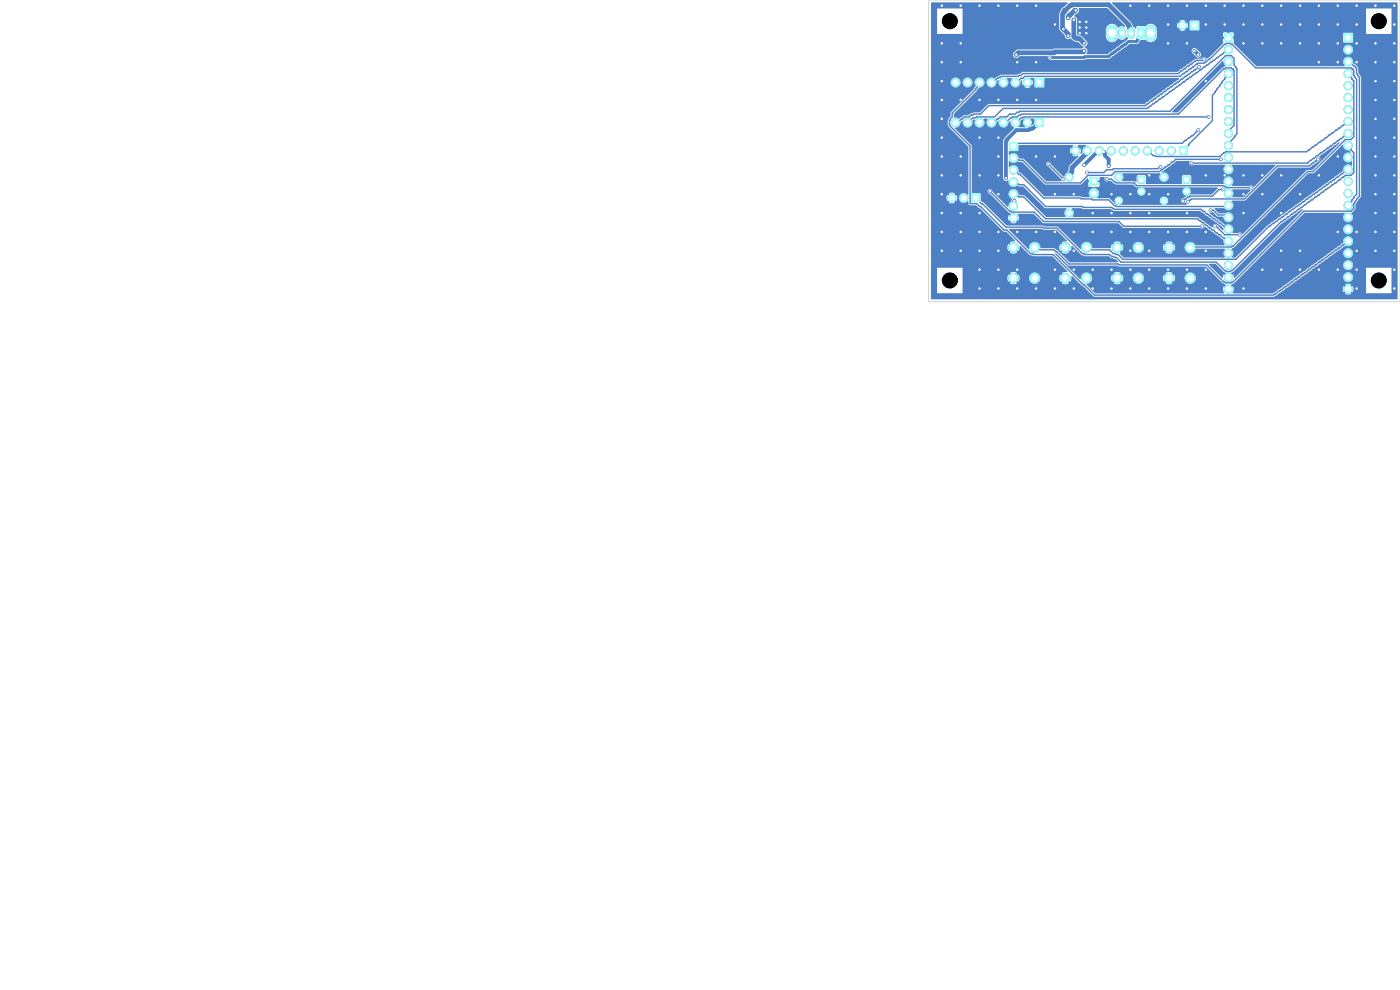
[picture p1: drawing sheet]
<svg xmlns="http://www.w3.org/2000/svg" width="297mm" height="210mm" viewBox="0 0 297 210" stroke-linecap="round" stroke-linejoin="round" font-family="sans-serif">
<path d="M285.2 7.2h1.7v1.7h-1.7z" fill="#4d7fc4"/>
<g fill="#4d7fc4" stroke="#4d7fc4" stroke-width=".21">
<circle cx="286" cy="10.5" r=".85"/>
<circle cx="286" cy="13.1" r=".85"/>
<circle cx="286" cy="15.6" r=".85"/>
<circle cx="286" cy="18.2" r=".85"/>
<circle cx="286" cy="20.7" r=".85"/>
<circle cx="286" cy="23.2" r=".85"/>
<circle cx="286" cy="25.8" r=".85"/>
<circle cx="286" cy="28.3" r=".85"/>
<circle cx="286" cy="30.9" r=".85"/>
<circle cx="286" cy="33.4" r=".85"/>
<circle cx="286" cy="35.9" r=".85"/>
<circle cx="286" cy="38.5" r=".85"/>
<circle cx="286" cy="41" r=".85"/>
<circle cx="286" cy="43.6" r=".85"/>
<circle cx="286" cy="46.1" r=".85"/>
<circle cx="286" cy="48.6" r=".85"/>
<circle cx="286" cy="51.2" r=".85"/>
<circle cx="286" cy="53.7" r=".85"/>
<circle cx="286" cy="56.3" r=".85"/>
<circle cx="286" cy="58.8" r=".85"/>
<circle cx="286" cy="61.3" r=".85"/>
<circle cx="226.8" cy="37.6" r=".8"/>
<circle cx="226.8" cy="45.2" r=".8"/>
<circle cx="252.5" cy="59" r="1"/>
<circle cx="252.5" cy="52.5" r="1"/>
<circle cx="248" cy="59" r="1"/>
<circle cx="248" cy="52.5" r="1"/>
<circle cx="230.5" cy="4.6" r=".3"/>
<circle cx="230.5" cy="5.8" r=".3"/>
<circle cx="230.5" cy="7" r=".3"/>
</g>
<path d="M228.8 4.4h1.9v2.9h-1.9z" fill="#4d7fc4"/>
<g fill="#4d7fc4" stroke="#4d7fc4" stroke-width=".21">
<circle cx="229.1" cy="4.6" r=".3"/>
<circle cx="229.1" cy="5.8" r=".3"/>
<circle cx="229.1" cy="7" r=".3"/>
</g>
<path d="M241.4 37.4h1.5v1.4h-1.5z" fill="#4d7fc4"/>
<g fill="#4d7fc4" stroke="#4d7fc4" stroke-width=".21">
<circle cx="242.1" cy="40.6" r=".8"/>
<circle cx="246.9" cy="37.6" r=".8"/>
<circle cx="246.9" cy="42.6" r=".8"/>
</g>
<path d="M235.9 6.4v1.3M244.1 6.4v1.3" fill="none" stroke="#4d7fc4" stroke-width="2.2"/>
<path d="M241.3 5.8h1.5v2.5h-1.5z" fill="#4d7fc4"/>
<path d="M238 6.5v1M240 6.5v1" fill="none" stroke="#4d7fc4" stroke-width="1.5"/>
<g fill="#4d7fc4" stroke="#4d7fc4" stroke-width=".21">
<circle cx="219.5" cy="59" r="1"/>
<circle cx="219.5" cy="52.5" r="1"/>
<circle cx="215" cy="59" r="1"/>
<circle cx="215" cy="52.5" r="1"/>
</g>
<path d="M219.7 16.7h1.7v1.7h-1.7z" fill="#4d7fc4"/>
<g fill="#4d7fc4" stroke="#4d7fc4" stroke-width=".21">
<circle cx="218" cy="17.5" r=".85"/>
<circle cx="215.4" cy="17.5" r=".85"/>
<circle cx="212.9" cy="17.5" r=".85"/>
<circle cx="210.3" cy="17.5" r=".85"/>
<circle cx="207.8" cy="17.5" r=".85"/>
<circle cx="205.3" cy="17.5" r=".85"/>
<circle cx="202.7" cy="17.5" r=".85"/>
</g>
<path d="M206.2 41.2h1.7v1.7h-1.7z" fill="#4d7fc4"/>
<g fill="#4d7fc4" stroke="#4d7fc4" stroke-width=".21">
<circle cx="204.5" cy="42" r=".85"/>
<circle cx="201.9" cy="42" r=".85"/>
<circle cx="230.5" cy="59" r="1"/>
<circle cx="230.5" cy="52.5" r="1"/>
<circle cx="226" cy="59" r="1"/>
<circle cx="226" cy="52.5" r="1"/>
</g>
<path d="M219.7 25.2h1.7v1.7h-1.7z" fill="#4d7fc4"/>
<g fill="#4d7fc4" stroke="#4d7fc4" stroke-width=".21">
<circle cx="218" cy="26" r=".85"/>
<circle cx="215.4" cy="26" r=".85"/>
<circle cx="212.9" cy="26" r=".85"/>
<circle cx="210.3" cy="26" r=".85"/>
<circle cx="207.8" cy="26" r=".85"/>
<circle cx="205.3" cy="26" r=".85"/>
<circle cx="202.7" cy="26" r=".85"/>
</g>
<path d="M259.8 7.2h1.7v1.7h-1.7z" fill="#4d7fc4"/>
<g fill="#4d7fc4" stroke="#4d7fc4" stroke-width=".21">
<circle cx="260.6" cy="10.5" r=".85"/>
<circle cx="260.6" cy="13.1" r=".85"/>
<circle cx="260.6" cy="15.6" r=".85"/>
<circle cx="260.6" cy="18.2" r=".85"/>
<circle cx="260.6" cy="20.7" r=".85"/>
<circle cx="260.6" cy="23.2" r=".85"/>
<circle cx="260.6" cy="25.8" r=".85"/>
<circle cx="260.6" cy="28.3" r=".85"/>
<circle cx="260.6" cy="30.9" r=".85"/>
<circle cx="260.6" cy="33.4" r=".85"/>
<circle cx="260.6" cy="35.9" r=".85"/>
<circle cx="260.6" cy="38.5" r=".85"/>
<circle cx="260.6" cy="41" r=".85"/>
<circle cx="260.6" cy="43.6" r=".85"/>
<circle cx="260.6" cy="46.1" r=".85"/>
<circle cx="260.6" cy="48.6" r=".85"/>
<circle cx="260.6" cy="51.2" r=".85"/>
<circle cx="260.6" cy="53.7" r=".85"/>
<circle cx="260.6" cy="56.3" r=".85"/>
<circle cx="260.6" cy="58.8" r=".85"/>
<circle cx="260.6" cy="61.3" r=".85"/>
</g>
<path d="M250.2 31.2h1.7v1.7h-1.7z" fill="#4d7fc4"/>
<g fill="#4d7fc4" stroke="#4d7fc4" stroke-width=".21">
<circle cx="248.5" cy="32" r=".85"/>
<circle cx="245.9" cy="32" r=".85"/>
<circle cx="243.4" cy="32" r=".85"/>
<circle cx="240.8" cy="32" r=".85"/>
<circle cx="238.3" cy="32" r=".85"/>
<circle cx="235.8" cy="32" r=".85"/>
<circle cx="233.2" cy="32" r=".85"/>
<circle cx="230.7" cy="32" r=".85"/>
<circle cx="228.1" cy="32" r=".85"/>
</g>
<path d="M251 37.4h1.5v1.4h-1.5z" fill="#4d7fc4"/>
<circle cx="251.7" cy="40.6" r=".8" fill="#4d7fc4" stroke="#4d7fc4" stroke-width=".21"/>
<path d="M231.2 37.6h1.8v1.8h-1.8z" fill="#4d7fc4"/>
<circle cx="232.1" cy="41" r=".9" fill="#4d7fc4" stroke="#4d7fc4" stroke-width=".21"/>
<path d="M252.6 4.6h1.7v1.7h-1.7z" fill="#4d7fc4"/>
<g fill="#4d7fc4" stroke="#4d7fc4" stroke-width=".21">
<circle cx="250.9" cy="5.4" r=".85"/>
<circle cx="237.3" cy="37.6" r=".8"/>
<circle cx="237.3" cy="42.6" r=".8"/>
</g>
<path d="M214.2 30.2h1.7v1.7h-1.7z" fill="#4d7fc4"/>
<g fill="#4d7fc4" stroke="#4d7fc4" stroke-width=".21">
<circle cx="215" cy="33.5" r=".85"/>
<circle cx="215" cy="36.1" r=".85"/>
<circle cx="215" cy="38.6" r=".85"/>
<circle cx="215" cy="41.2" r=".85"/>
<circle cx="215" cy="43.7" r=".85"/>
<circle cx="215" cy="46.2" r=".85"/>
<circle cx="241.5" cy="59" r="1"/>
<circle cx="241.5" cy="52.5" r="1"/>
<circle cx="237" cy="59" r="1"/>
<circle cx="237" cy="52.5" r="1"/>
<circle cx="222.8" cy="12.2" r=".3"/>
<circle cx="255.8" cy="1.2" r=".3"/>
<circle cx="271.8" cy="5.2" r=".3"/>
<circle cx="255.8" cy="37.2" r=".3"/>
<circle cx="207.8" cy="1.2" r=".3"/>
<circle cx="207.8" cy="61.2" r=".3"/>
<circle cx="207.8" cy="57.2" r=".3"/>
<circle cx="211.8" cy="1.2" r=".3"/>
<circle cx="247.8" cy="5.2" r=".3"/>
<circle cx="295.8" cy="9.2" r=".3"/>
<circle cx="271.8" cy="37.2" r=".3"/>
<circle cx="279.8" cy="13.2" r=".3"/>
<circle cx="203.8" cy="49.2" r=".3"/>
<circle cx="271.8" cy="45.2" r=".3"/>
<circle cx="283.8" cy="57.2" r=".3"/>
<circle cx="291.8" cy="53.2" r=".3"/>
<circle cx="275.8" cy="57.2" r=".3"/>
<circle cx="239.8" cy="57.2" r=".3"/>
<circle cx="283.8" cy="49.2" r=".3"/>
<circle cx="247.8" cy="9.2" r=".3"/>
<circle cx="203.8" cy="1.2" r=".3"/>
<circle cx="227.8" cy="53.2" r=".3"/>
<circle cx="239.8" cy="61.2" r=".3"/>
<circle cx="259.8" cy="1.2" r=".3"/>
<circle cx="287.8" cy="53.2" r=".3"/>
<circle cx="263.8" cy="61.2" r=".3"/>
<circle cx="211.8" cy="41.2" r=".3"/>
<circle cx="243.8" cy="45.2" r=".3"/>
<circle cx="199.8" cy="25.2" r=".3"/>
<circle cx="199.8" cy="29.2" r=".3"/>
<circle cx="239.8" cy="53.2" r=".3"/>
<circle cx="199.8" cy="53.2" r=".3"/>
<circle cx="227.8" cy="61.2" r=".3"/>
<circle cx="251.8" cy="45.2" r=".3"/>
<circle cx="243.8" cy="49.2" r=".3"/>
<circle cx="295.8" cy="17.2" r=".3"/>
<circle cx="291.8" cy="13.2" r=".3"/>
<circle cx="199.8" cy="33.2" r=".3"/>
<circle cx="231.8" cy="49.2" r=".3"/>
<circle cx="211.8" cy="33.2" r=".3"/>
<circle cx="275.8" cy="41.2" r=".3"/>
<circle cx="219.8" cy="61.2" r=".3"/>
<circle cx="295.8" cy="45.2" r=".3"/>
<circle cx="275.8" cy="9.2" r=".3"/>
<circle cx="287.8" cy="61.2" r=".3"/>
<circle cx="267.8" cy="1.2" r=".3"/>
<circle cx="223.8" cy="33.2" r=".3"/>
<circle cx="275.8" cy="53.2" r=".3"/>
<circle cx="231.8" cy="61.2" r=".3"/>
<circle cx="255.8" cy="53.2" r=".3"/>
<circle cx="283.8" cy="9.2" r=".3"/>
<circle cx="207.8" cy="37.2" r=".3"/>
<circle cx="291.8" cy="33.2" r=".3"/>
<circle cx="291.8" cy="37.2" r=".3"/>
<circle cx="287.8" cy="9.2" r=".3"/>
<circle cx="207.8" cy="53.2" r=".3"/>
<circle cx="295.8" cy="41.2" r=".3"/>
<circle cx="279.8" cy="9.2" r=".3"/>
<circle cx="199.8" cy="45.2" r=".3"/>
<circle cx="227.8" cy="49.2" r=".3"/>
<circle cx="231.8" cy="45.2" r=".3"/>
<circle cx="223.8" cy="5.2" r=".3"/>
<circle cx="295.8" cy="1.2" r=".3"/>
<circle cx="243.8" cy="41.2" r=".3"/>
<circle cx="231.8" cy="57.2" r=".3"/>
<circle cx="199.8" cy="41.2" r=".3"/>
<circle cx="239.8" cy="41.2" r=".3"/>
<circle cx="263.8" cy="41.2" r=".3"/>
<circle cx="203.8" cy="45.2" r=".3"/>
<circle cx="219.8" cy="13.2" r=".3"/>
<circle cx="255.8" cy="5.2" r=".3"/>
<circle cx="287.8" cy="57.2" r=".3"/>
<circle cx="255.8" cy="57.2" r=".3"/>
<circle cx="239.8" cy="1.2" r=".3"/>
<circle cx="199.8" cy="9.2" r=".3"/>
<circle cx="263.8" cy="37.2" r=".3"/>
<circle cx="235.8" cy="45.2" r=".3"/>
<circle cx="223.8" cy="41.2" r=".3"/>
<circle cx="291.8" cy="21.2" r=".3"/>
<circle cx="199.8" cy="21.2" r=".3"/>
<circle cx="219.8" cy="1.2" r=".3"/>
<circle cx="239.8" cy="49.2" r=".3"/>
<circle cx="267.8" cy="5.2" r=".3"/>
<circle cx="271.8" cy="9.2" r=".3"/>
<circle cx="199.8" cy="13.2" r=".3"/>
<circle cx="235.8" cy="57.2" r=".3"/>
<circle cx="267.8" cy="57.2" r=".3"/>
<circle cx="295.8" cy="5.2" r=".3"/>
<circle cx="287.8" cy="1.2" r=".3"/>
<circle cx="295.8" cy="29.2" r=".3"/>
<circle cx="251.8" cy="57.2" r=".3"/>
<circle cx="287.8" cy="5.2" r=".3"/>
<circle cx="203.8" cy="9.2" r=".3"/>
<circle cx="211.8" cy="57.2" r=".3"/>
<circle cx="267.8" cy="37.2" r=".3"/>
<circle cx="215.8" cy="49.2" r=".3"/>
<circle cx="263.8" cy="5.2" r=".3"/>
<circle cx="291.8" cy="49.2" r=".3"/>
<circle cx="223.8" cy="61.2" r=".3"/>
<circle cx="215.8" cy="13.2" r=".3"/>
<circle cx="203.8" cy="37.2" r=".3"/>
<circle cx="263.8" cy="1.2" r=".3"/>
<circle cx="203.8" cy="53.2" r=".3"/>
<circle cx="235.8" cy="41.2" r=".3"/>
<circle cx="255.8" cy="49.2" r=".3"/>
<circle cx="215.8" cy="61.2" r=".3"/>
<circle cx="295.8" cy="13.2" r=".3"/>
<circle cx="215.8" cy="1.2" r=".3"/>
<circle cx="223.8" cy="57.2" r=".3"/>
<circle cx="243.8" cy="53.2" r=".3"/>
<circle cx="199.8" cy="1.2" r=".3"/>
<circle cx="283.8" cy="13.2" r=".3"/>
<circle cx="223.8" cy="49.2" r=".3"/>
<circle cx="207.8" cy="49.2" r=".3"/>
<circle cx="255.8" cy="17.2" r=".3"/>
<circle cx="203.8" cy="33.2" r=".3"/>
<circle cx="271.8" cy="1.2" r=".3"/>
<circle cx="207.8" cy="29.2" r=".3"/>
<circle cx="279.8" cy="5.2" r=".3"/>
<circle cx="227.8" cy="41.2" r=".3"/>
<circle cx="211.8" cy="37.2" r=".3"/>
<circle cx="251.8" cy="1.2" r=".3"/>
<circle cx="243.8" cy="1.2" r=".3"/>
<circle cx="271.8" cy="53.2" r=".3"/>
<circle cx="207.8" cy="21.2" r=".3"/>
<circle cx="227.8" cy="57.2" r=".3"/>
<circle cx="211.8" cy="49.2" r=".3"/>
<circle cx="291.8" cy="41.2" r=".3"/>
<circle cx="291.8" cy="25.2" r=".3"/>
<circle cx="267.8" cy="9.2" r=".3"/>
<circle cx="295.8" cy="61.2" r=".3"/>
<circle cx="211.8" cy="21.2" r=".3"/>
<circle cx="243.8" cy="57.2" r=".3"/>
<circle cx="243.8" cy="37.2" r=".3"/>
<circle cx="263.8" cy="9.2" r=".3"/>
<circle cx="251.8" cy="61.2" r=".3"/>
<circle cx="211.8" cy="53.2" r=".3"/>
<circle cx="295.8" cy="21.2" r=".3"/>
<circle cx="291.8" cy="45.2" r=".3"/>
<circle cx="295.8" cy="33.2" r=".3"/>
<circle cx="207.8" cy="45.2" r=".3"/>
<circle cx="259.8" cy="37.2" r=".3"/>
<circle cx="247.8" cy="61.2" r=".3"/>
<circle cx="283.8" cy="5.2" r=".3"/>
<circle cx="279.8" cy="57.2" r=".3"/>
<circle cx="203.8" cy="13.2" r=".3"/>
<circle cx="279.8" cy="1.2" r=".3"/>
<circle cx="283.8" cy="33.2" r=".3"/>
<circle cx="199.8" cy="49.2" r=".3"/>
<circle cx="275.8" cy="5.2" r=".3"/>
<circle cx="283.8" cy="1.2" r=".3"/>
<circle cx="215.8" cy="57.2" r=".3"/>
<circle cx="251.8" cy="9.2" r=".3"/>
<circle cx="219.8" cy="33.2" r=".3"/>
<circle cx="247.8" cy="49.2" r=".3"/>
<circle cx="219.8" cy="49.2" r=".3"/>
<circle cx="271.8" cy="57.2" r=".3"/>
<circle cx="295.8" cy="25.2" r=".3"/>
<circle cx="267.8" cy="41.2" r=".3"/>
<circle cx="295.8" cy="53.2" r=".3"/>
<circle cx="199.8" cy="17.2" r=".3"/>
<circle cx="211.8" cy="29.2" r=".3"/>
<circle cx="199.8" cy="37.2" r=".3"/>
<circle cx="243.8" cy="61.2" r=".3"/>
<circle cx="287.8" cy="49.2" r=".3"/>
<circle cx="219.8" cy="21.2" r=".3"/>
<circle cx="295.8" cy="57.2" r=".3"/>
<circle cx="291.8" cy="29.2" r=".3"/>
<circle cx="279.8" cy="37.2" r=".3"/>
<circle cx="239.8" cy="45.2" r=".3"/>
<circle cx="247.8" cy="41.2" r=".3"/>
<circle cx="291.8" cy="17.2" r=".3"/>
<circle cx="295.8" cy="37.2" r=".3"/>
<circle cx="247.8" cy="1.2" r=".3"/>
<circle cx="215.8" cy="21.2" r=".3"/>
<circle cx="263.8" cy="45.2" r=".3"/>
<circle cx="295.8" cy="49.2" r=".3"/>
<circle cx="287.8" cy="13.2" r=".3"/>
<circle cx="235.8" cy="61.2" r=".3"/>
<circle cx="251.8" cy="49.2" r=".3"/>
<circle cx="235.8" cy="49.2" r=".3"/>
<circle cx="203.8" cy="21.2" r=".3"/>
<circle cx="247.8" cy="57.2" r=".3"/>
<circle cx="255.8" cy="61.2" r=".3"/>
<circle cx="275.8" cy="1.2" r=".3"/>
<circle cx="259.8" cy="5.2" r=".3"/>
<circle cx="291.8" cy="1.2" r=".3"/>
<circle cx="291.8" cy="9.2" r=".3"/>
<circle cx="211.8" cy="61.2" r=".3"/>
<circle cx="213.4" cy="37.8" r=".3"/>
<circle cx="235.2" cy="35.2" r=".3"/>
<circle cx="253.4" cy="10.8" r=".3"/>
<circle cx="215.2" cy="42.6" r=".3"/>
<circle cx="254.2" cy="11.6" r=".3"/>
<circle cx="234.2" cy="32.2" r=".3"/>
<circle cx="230" cy="35" r=".3"/>
<circle cx="279.6" cy="33.8" r=".3"/>
<circle cx="252" cy="42.8" r=".3"/>
<circle cx="252.8" cy="34.6" r=".3"/>
<circle cx="259.4" cy="40.2" r=".3"/>
<circle cx="251" cy="42.6" r=".3"/>
<circle cx="234.8" cy="38" r=".3"/>
<circle cx="265.4" cy="39.8" r=".3"/>
<circle cx="255.4" cy="12.6" r=".3"/>
<circle cx="246.2" cy="35.4" r=".3"/>
<circle cx="225.6" cy="38" r=".3"/>
<circle cx="230.6" cy="36.6" r=".3"/>
<circle cx="222.4" cy="34.8" r=".3"/>
<circle cx="263" cy="49.8" r=".3"/>
<circle cx="257.8" cy="48" r=".3"/>
<circle cx="255" cy="48" r=".3"/>
<circle cx="210" cy="40.6" r=".3"/>
<circle cx="227.8" cy="4.2" r=".3"/>
<circle cx="230" cy="9.2" r=".3"/>
<circle cx="230" cy="10.8" r=".3"/>
<circle cx="215.6" cy="11.6" r=".3"/>
<circle cx="226.6" cy="3.8" r=".3"/>
<circle cx="228.2" cy="2.2" r=".3"/>
<circle cx="225.6" cy="6.2" r=".3"/>
<circle cx="226.6" cy="7.6" r=".3"/>
<circle cx="256.4" cy="24.8" r=".3"/>
<circle cx="256.8" cy="44.6" r=".3"/>
<circle cx="254.4" cy="14.2" r=".3"/>
<circle cx="254.2" cy="27.6" r=".3"/>
<circle cx="259" cy="33.8" r=".3"/>
</g>
<path d="M241.4 8l-.2 .8h-1.8l-.6 .6-.8 .4-2.8 2.2h-5l-.2 .2h-7.2" fill="none" stroke="#4d7fc4" stroke-width=".6"/>
<path d="M253.4 10.8l.8 .8M219.8 26.6l-.6 .6-.8 .2-.2 .2h-2.6l-2 2-.2 .4v7.8M232.6 32.4l-2.6 2.6M234.2 32.2l.2 .8 .8 .8v1.4M215.2 42.6v.4" fill="none" stroke="#4d7fc4" stroke-width=".8"/>
<g fill="none" stroke="#4d7fc4" stroke-width=".3">
<path d="M207.6 18.2l-.6 .6v.2l-5 5v.8l-.6 .8v.8l.2 .4 4.2 4.2v12.2h1.4l.6 .6h.2l5 5h.6l5 5h.4l.2 .2h4.2l8.8 8.6h38l1-.8 .8-.4 .6-.6 .8-.4 1.4-1.2 .8-.4 .6-.6 .8-.4 1.4-1.2 .8-.4 .6-.6 .8-.4 1.4-1.2h.2l1.2-1 .8-.4 1.2-1M216 17.2l.6-.6h.4l.4-.4h33l2-1.6 .8-.4 .6-.6 .4-.2h1.2l.4-.2 .6-.6h.2l3.2-3.2 .4-.2h.8l.4 .2 5 5h20.2l.4 .2 .2 .4v1l.6 .8v24.4l-1.4 1.8M254.4 14.2l-1.6 1-1.2 1h-.2l-1.4 1.2-.8 .4-.6 .6-.8 .4-.6 .6-1.6 1-.6 .6-.8 .4-1.2 1h-33.2l-1.8 1.8h-1.4l-.2 .2h-.4l-.4 .4h-1l-1.2 1M255.4 12.6l-.4 .2h-1.2l-.4 .2-2 1.6-.8 .4-.6 .6h-33l-.4 .4h-.4l-.2 .2h-3.6l-.8 .4-.6 .6M260 10.8l-2.4 2-.8 .4-1.2 1h-.2l-1.4 1.2h-.2l-1.2 1-.8 .4-1.4 1.2-.8 .4-1.2 1h-.2l-.6 .6-1.6 1-.6 .6-.8 .4-1.2 1h-30.6l-1.8 1.8h-3.8l-.2 .2h-.6l-.6 .6M260.2 16.2l-1 1.2-.4 .8-.6 .6-.4 .8-.6 .6v5.4l-5 5v.2l-.6 .6M286.4 16.2l.8 1v11.8l-.6 .6h-1.2l-6.8 6.8h-1.2l-15.8 15.8-.4 .2h-8M286.6 13.4l1 .8 .2 .4v1l.6 .8v25.2l-.6 .6-.6 1v1l-.6 .6h-10l-15 15-.4 .2h-1.2l-.4-.2-3.6-3.6h-18.6l-.2-.2h-10.4l-2.6-2.6h-.2l-.4-.4h-3.4M211 25.8l1.2-1h1.4l.6-.6h1.2l.4-.4h.4l.2-.2h31.8l11.8-11.8h1.2l.6 .6v1.4l.6 .8v13.8l-1.6 1.8M213.6 25.8l1.2-1h1l.4-.4h.4l.2-.2h33.2l9.6-9.6 .4-.2h1.2l.4 .2 .2 .4v11.6l-1 1M215.6 39h.4l.2 .2h1l4.6 4.6h7.8l.2 .2h6l.6 .4h18.4l5.2 3.8M215.6 33.8h.4l.2 .2h.8l4.8 4.8h7.4l1.6-1.6h5l.8-.8h9.4l1.2-1 .8-.4 .6-.6h.2l.6-.6h9.6"/>
<path d="M215.6 36.4l.6 .6h.2l5 5h7.8l.2 .2h2.2l.2 .2h3.4l1.2 1.2 .4 .2h23.2M222.4 34.8l3.2 3.2M234.8 38h1l1 .8h3.8l.6 .6h18.4l.6 .4h5.2M246.2 35.4h-.2l-.4 .4h-9.4l-.2 .2h-1.2l-.6 .6h-3.6M254.2 27.6l-1.2 1.2-.8 .4-1.4 1.2h-35.2M256.4 24.8h-39.2l-.2 .2h-.4l-.6 .6M279.6 33.8l-1.8 1.4h-6.8l-7 7h-11.2l-.8 .6M285.4 36.2l-2.4 2-.8 .4-2.8 2.2-.8 .4-2.8 2.2-.8 .4-2.8 2.2-.8 .4-2 1.6h-.2l-7 7h-24l-1-1-1-.2-.8-.8h-4.2M285.4 28.6l-.8 .8-.8 .4-.6 .6-1.6 1-1.2 1h-.2l-2.8 2.2h-24.6M285.4 26.2l-8.2 6h-17.2l-1.2 1h-13.6l-.2-.2h-.4l-.6-.6M286.4 31.4l.8 1v4.2l-.6 .6h-1.2l-.4 .4h-.2l-1.4 1.2-.8 .4-2.8 2.2-.8 .4-1.2 1h-.2l-1.4 1.2-.8 .4-1.2 1h-.2l-1.4 1.2-.8 .4-10.4 10.4-.4 .2h-.8l-.4-.2-1.8-1.8h-20.2l-1-1-1-.2-.4-.4h-5.2l-.2-.2h-.4l-5.4-5.4h-2.8l-.2-.2h-7.8l-5-5h-.2l-.6-.6M210 40.6l4.2 4.2 .4 .2h4.8l2 2h16l1 1h16.6"/>
<path d="M215.6 41.6h.4l.2 .2h1l4.6 4.6h32.2l6 4.4M256.8 44.6h.6l1 1h1.4l.2 .2M257.8 48h.2l1.8 1.8h3.2M259.4 40.2h-.8l-1.4 1.4h-4.8v.2h-.4l-1 .8"/>
</g>
<path d="M227.8 4.2v3.6l.6 .4h.6l1 1M228.2 2.2h-.2l-1 1h-.2l-.2 .6M230 10.8l-.2 .2h-6l-.2 .2h-7.6l-.4 .4M239.6 6l-.2-.8-4.2-4.2h-7.8l-.4 .2-1 1h-.2l-.4 .8v3l1.2 1.2v.4M230.4 32.6l-3 3v.8l-.2 .2v.4" fill="none" stroke="#4d7fc4" stroke-width="1"/>
<g fill="#4d7fc4">
<path d="M223.8 53.8h.3l2.7 2.6h10.2l.4 .2h18.4l2.4 2.3h-4.5a1.2 1.2 0 0 0-1.2-1.1 1.2 1.2 0 0 0-1.2 1.1h-2l-.2-.7-.6 .6-.3-.3 .6-.5a1.28 1.28 0 0 0-1.6 0l.6 .5-.3 .3-.5-.6-.3 .7h-4a1.2 1.2 0 0 0-1.2-1.1 1.2 1.2 0 0 0-1.2 1.1h-2l-.2-.7-.6 .6-.3-.3 .6-.5a1.28 1.28 0 0 0-1.6 0l.6 .5-.3 .3-.5-.6a1.28 1.28 0 0 0 0 1.6l.5-.6 .3 .3-.6 .5a1.28 1.28 0 0 0 1.6 0l-.6-.5 .3-.3 .6 .6 .2-.9h2a1.2 1.2 0 0 0 1.2 1.3 1.2 1.2 0 0 0 1.2-1.3h4l.3 .9 .5-.6 .3 .3-.6 .5a1.28 1.28 0 0 0 1.6 0l-.6-.5 .3-.3 .6 .6 .2-.9h2a1.2 1.2 0 0 0 1.2 1.3 1.2 1.2 0 0 0 1.2-1.3h4.5l2.2 2-.3 .3-.4-.5a1.69 1.69 0 0 0 0 1.5h-27.3l-1.9-1.9a1.55 1.55 0 0 0 1.2-1.6 1.26 1.26 0 0 0-1.5-.9 1.26 1.26 0 0 0-1 1.4z"/>
<path d="M261.3 57.8l.3-.1 10.3-10.3 .9-.5 2.7-2.1 .8-.4v.2l-14.3 14.3h-.2l-.3-.8-.4 .5-.3-.3z"/>
<path d="M256.5 56h1.4l2.5 2.3-.3 .3-.4-.5-.3 .8h-.2l-2.7-2.7z"/>
<path d="M214.1 48.6h6.9l.4 .2h2.6l2.3 2.2v.2h-.6l-.5 .3 .6 .5-.3 .3-.5-.6a1.28 1.28 0 0 0 0 1.6l.5-.6 .3 .3-.6 .5a1.28 1.28 0 0 0 1.6 0l-.6-.5 .3-.3 .6 .6 .3-1.1 2.1 1.9 .7 .3h5l.5 .3 1 .3 .5 .6h-10.2l-2.6-2.5-.7-.4-2.9-.1a1.28 1.28 0 0 0-1.4-1.3 1.28 1.28 0 0 0-1.2 1.5l-4.1-4z"/>
<path d="M261.3 52.8l.5-.3 15.7-15.7 1.3-.1 5.9-5.9h.2a1.2 1.2 0 0 0 1.4 1.2l.2 .4a1.1 1.1 0 0 0-1.5 1.1 1.1 1.1 0 0 0 1.8 .7v.9a1.16 1.16 0 0 0-1.3-.1 1.16 1.16 0 0 0-.6 1.2l-2 1.6-.9 .5-2.7 2.1-.9 .5-2.7 2.1-.9 .5-2.7 2.1-3.1 2.1-6.9 6.9h-.8a1.34 1.34 0 0 0 0-1.8z"/>
<path d="M202.6 27.1a1.14 1.14 0 0 0 1.2-1.2l.4-.2a1.11 1.11 0 0 0 1.1 1.4 1.11 1.11 0 0 0 1-1.5l.2-.2h.3a1.1 1.1 0 0 0 1.1 1.6 1.1 1.1 0 0 0 .7-1.8h.8l.1 .1a1.08 1.08 0 0 0 .5 1.7 1.08 1.08 0 0 0 1.4-1.1l.4-.3a1.1 1.1 0 0 0 .9 1.4 1.1 1.1 0 0 0 1.3-1.1l.3-.2 .1 .1a1.46 1.46 0 0 0 .8 1.3l-2.1 2.1-.3 .7v8.1a.61 .61 0 0 0 1 .3h.1a1.14 1.14 0 0 0 .6 1.2 1.14 1.14 0 0 0 1.3-.1l.4 .2h.9l4.6 4.5 4.6 .2a1.23 1.23 0 0 0-.2 1.7h-4.1l-4.6-4.5-1-.1-.3-.1a1.1 1.1 0 0 0-.9-1.2 1.1 1.1 0 0 0-1.2 .8 1.1 1.1 0 0 0 .7 1.3l-.2 .6a1.18 1.18 0 0 0-.6 1h-.2l-3.2-3.2a.52 .52 0 0 0-.5-.5 .52 .52 0 0 0-.5 .5 .52 .52 0 0 0 .5 .5l4.8 4.7-.3 .3-.5-.5a1.14 1.14 0 0 0 .1 1.3l.4-.5 .3 .3-.4 .5a1.14 1.14 0 0 0 1.3 0l-.5-.5 .3-.3 .5 .4a1.76 1.76 0 0 0 0-1.4h3.2l2.2 2h15.8l1.2 1h16.2a.77 .77 0 0 0 1.1-.3l3.8 2.7 .3 1.2h-6.1a1.26 1.26 0 0 0-1.3-.7 1.26 1.26 0 0 0-1.1 1.1h-2l-.2-.7-.6 .6-.3-.3 .6-.5a1.28 1.28 0 0 0-1.6 0l.6 .5-.3 .3-.5-.6-.3 .7h-4v-.2a1.2 1.2 0 0 0-2-.6 1.2 1.2 0 0 0 .3 2 1.2 1.2 0 0 0 1.7-1.2h4l.3 .9 .5-.6 .3 .3-.5 .6a1.29 1.29 0 0 0 1.5-.1l-.6-.5 .3-.3 .6 .6 .2-.9h2a1.26 1.26 0 0 0 1.1 1.3 1.26 1.26 0 0 0 1.4-.9h6l.1 .2a1.76 1.76 0 0 0-.1 1.6h-21.4l-.9-.8 .3-.3-.6-.5 .3-.3 .6 .6a1.28 1.28 0 0 0 0-1.6l-.6 .6-.3-.3 .5-.6a1.29 1.29 0 0 0-1.5 .1l.6 .5-.3 .3-.5-.6-.4 1-3.8-.1a1.28 1.28 0 0 0-1.4-1.3 1.28 1.28 0 0 0-1.2 1.5l-4.9-4.7-2.7-.1-.4-.2h-7.6l-5-4.9-.5-.3-.1-1.6-1.8-.1v-9.9l-3.6-3.7z"/>
<path d="M256.6 45.1l.6-.1 1.1 .9 1.2 .1a1.08 1.08 0 0 0 1.1 1.2 1.08 1.08 0 0 0 1-1.3 1.08 1.08 0 0 0-1.5-.7h-1.5l-1-.9 .1-.1h2a1.12 1.12 0 0 0 1.6 .1 1.12 1.12 0 0 0 0-1.7l2.9-.1 6.9-6.9h6.7l1.4-1a.97 .97 0 0 0 .9-1l-.2-.3 .4-.5 2.3-1.5 1.3-1.1h.2v.2l-5.6 5.6-1.3 .1-13.7 13.6a.58 .58 0 0 0-.9-.3h-1.1a1.17 1.17 0 0 0-.1-1.5 1.17 1.17 0 0 0-1.5-.2l-3.2-2.3z"/>
<path d="M227.4 44.2h2l.4 .2h5.8l.8 .4h18.2l4.3 3 .7 .6-.1 .4h-.2l-1.1-1.1a.57 .57 0 0 0-.7-.1 .57 .57 0 0 0-.3 .6l-.5-.2-1.3-1.1-1.4-.9h-26.4a1.38 1.38 0 0 0-.3-1.8z"/>
<path d="M232.5 38.3h.8v-.7h1.1a.56 .56 0 0 0 0 .8 .56 .56 0 0 0 .8 0h.4l.6 .5 .6 .3h3.6l.8 .6h17.2l-1.3 1.4h-4.7l-1 .6a1.07 1.07 0 0 0-.9 1l.6 .3a.35 .35 0 0 1 .4-.1 .35 .35 0 0 1 .2 .4h-14.7l-.5-.2-1.2-1.1-2.5-.1a1.25 1.25 0 0 0 .3-1.3 1.25 1.25 0 0 0-1-.9l.1-.1h.8l.3-.3v-.7h-.8z"/>
<path d="M261.4 40.2h3.6l.3 .2-1.4 1.4h-2.4l-.1-.1a1.04 1.04 0 0 0 0-1.4z"/>
<path d="M214 34.3l.2-.1a1.15 1.15 0 0 0 1.7 0l1 .2 4.8 4.7 7.5 .1 1.5-1.4 .2 .5h.8v.4h-.8v.8l1 .2 .1 .1a1.24 1.24 0 0 0-.8 2l-9.6-.2-5-4.9-.5-.3a1.15 1.15 0 0 0-.7-1.3 1.15 1.15 0 0 0-1.3 .3z"/>
<path d="M238.1 36.8h8a1.02 1.02 0 0 0 .1 1.6 1.02 1.02 0 0 0 1.5-.3 1.02 1.02 0 0 0-.5-1.5h-.6l-.2-.1 3.1-2.3h2.9a.56 .56 0 0 0 0 .8 .56 .56 0 0 0 .8 0h6.7a1.1 1.1 0 0 0-.1 1.6 1.1 1.1 0 0 0 1.6 0 1.1 1.1 0 0 0-.1-1.6h9.2v.2l-4.6 4.5a.58 .58 0 0 0-.9-.3h-3.7a1.11 1.11 0 0 0 .2-1.5 1.11 1.11 0 0 0-1.5-.3 1.11 1.11 0 0 0-.4 1.4h-6.8l-.1-1.5-.4-.4-1.4 .1-.2 .3 .1 1.4-.1 .1h-7.5l-.1-1.5-.4-.4-1.4 .1-.3 1.4-.4-.2h-2.4l-.2-.1a1.17 1.17 0 0 0 .1-1.5z"/>
<path d="M214.1 32.1l1.8-.1 .3-1.2h11.3l.2 .1-.2 .2 .5 .4-.3 .3-.5-.5a1.13 1.13 0 0 0 0 1.4l.5-.5 .3 .3-.5 .4 .6 .3 .6-.2 .1 .2-1.9 2-.4 1.4-.5 .3-.3 .6-2.8-2.7a.52 .52 0 0 0-.5-.5 .52 .52 0 0 0-.5 .5 .52 .52 0 0 0 .5 .5l2.7 2.7v.4h-3.2l-4.7-4.7-.8-.1-.3-.1a1.2 1.2 0 0 0-.8-1 1.2 1.2 0 0 0-1.2 .4z"/>
<path d="M228.7 30.8h1.6l.2 .1a1.34 1.34 0 0 0-.9 1.5l-.4 .2 .1-.7-.2-.6-.5 .5-.3-.3 .5-.4z"/>
<path d="M216.7 25.4l.7-.2h2v.9l-.4 .5-1.1 .4h-1.7l-.1-.2 .3-.5v-.6z"/>
<path d="M259.3 13h.2l.4 1-.5 .3-9.5 9.5h-1.2v-.2z"/>
<path d="M197.6 .5h28.8l.1 .2-1.2 1.1-.6 1.1v3.3l.9 1h-21.4v-5.4h-5.4v5.4h26.8l.3 .3a.79 .79 0 0 0 .4 .7 .79 .79 0 0 0 .9-.1l.5 .5 1 .3 1.2 1v.2l-.4 .2h-5.8l-.4 .2h-7.4l-.3 .2-.6 .5a.72 .72 0 0 0 .3 1 .72 .72 0 0 0 1-.3h5.9l.2 .6 .3 .2h7.4l.4-.2h4.8l4.3-3.2h1.8l.5-.8 1-.1a1.36 1.36 0 0 0 1.5 .5 1.36 1.36 0 0 0 1-1.1v-1.8a1.35 1.35 0 0 0-1.1-.9 1.35 1.35 0 0 0-1.3 .5h-1.8l-.3 .5a2.07 2.07 0 0 1-1-1.3l-4-4.1v-.2h60.5l.1 .1v6.6h-1.3v-5.4h-5.4v2.7h-35.3l-.2-.2h-1.8l-.1 .2v.8h-.4l-.2-.6-.5 .5-.3-.3 .5-.5a1.14 1.14 0 0 0-1.3 .1l.5 .4-.3 .3-.5-.4a1.14 1.14 0 0 0 0 1.3l.5-.5 .3 .3-.4 .5a1.14 1.14 0 0 0 1.2-.1l-.5-.4 .3-.3 .5 .5 .2-.8h.4l.1 1.1h1.8l.2-.1v-1.8h35.3v2.6l-4.7-.1-.1 .1v1.9h2l.1-1.9 9.4 .1v3.2h-9.4a1.06 1.06 0 0 0-1.7-.8 1.06 1.06 0 0 0 0 1.8 1.06 1.06 0 0 0 1.7-.8v-.2h9.4v6h-7.7l-.6-.9v-.9l-.3-.5-.8-.7a1.1 1.1 0 0 0-1.5-1.3 1.1 1.1 0 0 0-.3 1.9h-18.7l-4.9-4.8 .1-1h-.7v-.4h.7l-.1-.7-.2-.2h-.7v.6h-.4v-.6l-.9 .1v.8h.6v.4h-.6v1l-2.5 2.5h-2.2l-.1-.5-1.1-1a.61 .61 0 0 0-.7 .2 .61 .61 0 0 0 0 .8l1.1 1a.6 .6 0 0 0 .8-.5h2.2l-1 .8a.67 .67 0 0 0-1.2-.1h-1l-.5 .3-3.5 2.5h-32.8l-.5 .4-.7 .2h-3.4l-1.3 .8a1.08 1.08 0 0 0-1.8 .7 1.08 1.08 0 0 0 1.5 1.1 1.21 1.21 0 0 0 .6-1.1l.5-.3a1.1 1.1 0 0 0 .4 1.4 1.1 1.1 0 0 0 1.5-.3 1.1 1.1 0 0 0-.2-1.5h1.1a1.1 1.1 0 0 0 .4 1.9 1.1 1.1 0 0 0 1.4-1.3l.2-.2 .2 .1-.1 .5 .2 .6 .5-.5 .3 .3-.5 .4a1.14 1.14 0 0 0 1.3 0l-.5-.4 .3-.3 .5 .4a1.14 1.14 0 0 0 0-1.3l-.5 .5-.3-.3 .5-.4h.8l.1 1.9 1.9 .1 .2-.2v-1.7l.1-.1h28.4l.1 .1-7.4 5.3h-33l-1.9 1.8h-1.3l-.7 .3-.4 .3-1 .1-1 .7-.5-.2h-.6v-.9l4.9-4.9 .4-.6a1.06 1.06 0 0 0 1.2-1 1.06 1.06 0 0 0-1-1.1 1.06 1.06 0 0 0-1.1 .9h-.5v-.2a1.06 1.06 0 0 0-1.1-.8 1.06 1.06 0 0 0-1 1h-.4l-.1-.2a1.06 1.06 0 0 0-1.7-.5 1.06 1.06 0 0 0 .4 1.8 1.06 1.06 0 0 0 1.4-1.1h.4v.2a1.06 1.06 0 0 0 1.2 .9 1.06 1.06 0 0 0 .9-1.1h.5l.2 .8-.4 .7-4.9 4.9-.1 .8-.5 1v.8l.2 .6 4.2 4.2v10l-.2 .1a1.07 1.07 0 0 0-1.1-.3 1.07 1.07 0 0 0-.8 .9h-.3l-.2-.6-.5 .5-.3-.3 .5-.4a1.14 1.14 0 0 0-1.3 0l.4 .4-.2 .3-.6-.4a1.14 1.14 0 0 0 .1 1.3l.5-.5 .2 .3-.4 .5a1.14 1.14 0 0 0 1.3-.1l-.5-.4 .3-.3 .5 .5 .2-.8h.3v.2a1.13 1.13 0 0 0 .8 .9 1.13 1.13 0 0 0 1.2-.3l.2 .8 1.4 .1 .9 .6 4.9 4.9 .7 .1 1.8 1.8v.2h-.6l-.5 .3 .6 .5-.3 .3-.5-.6a1.28 1.28 0 0 0 0 1.6l.5-.6 .3 .3-.5 .6a1.29 1.29 0 0 0 1.5-.1l-.6-.5 .3-.3 .6 .6 .3-1.1 2 1.9 .7 .2 4.1 .1 3.3 3.2-.1 .1h-.7l-.5 .3 .6 .5-.3 .3-.5-.6-.3 .7h-4a1.2 1.2 0 0 0-1.2-1.1 1.2 1.2 0 0 0-1.2 1.1h-2l-.2-.7-.6 .6-.3-.3 .6-.5a1.28 1.28 0 0 0-1.6 0l.6 .5-.3 .3-.6-.5a1.29 1.29 0 0 0 .1 1.5l.5-.6 .3 .3-.5 .6a1.29 1.29 0 0 0 1.5-.1l-.6-.5 .3-.3 .6 .6 .2-.9h2a1.2 1.2 0 0 0 1.2 1.3 1.2 1.2 0 0 0 1.2-1.3h4l.3 .9 .5-.6 .3 .3-.5 .6a1.29 1.29 0 0 0 1.5-.1l-.6-.5 .3-.3 .6 .6 .2-.5v-.7l.1-.1 3.9 3.7h-27.1v-5.4h-5.4v5.4h32.5l.9 .8h38l3.4-2.3 1.3-1.1 2.3-1.5 1.3-1.1 2.3-1.5 4.1-3.1 .6-.3a1.06 1.06 0 0 0 1.5-.7 1.06 1.06 0 0 0-1.1-1.3 1.06 1.06 0 0 0-.9 1.4l-14.9 10.7h-8.5l-.1-.1a1.2 1.2 0 0 0 0-1.4l-.4 .5-.3-.3 1-.8 14.9-14.9h8.6a1.1 1.1 0 0 0-.1 1.6 1.1 1.1 0 0 0 1.6 0 1.1 1.1 0 0 0-.1-1.6l.8-.8 .1-1 1.2-1.8v-25.2h7.7v32.1h-9.4l-.1-.2a1.06 1.06 0 0 0-1.7-.4 1.06 1.06 0 0 0 .3 1.7 1.06 1.06 0 0 0 1.5-1.1h9.4v5.1h-9.4l-.1-.2a1.06 1.06 0 0 0-1.7-.4 1.06 1.06 0 0 0 .3 1.7 1.06 1.06 0 0 0 1.5-1.1h9.4v2.6h-9.4l-.1-.2a1.06 1.06 0 0 0-1.7-.5 1.06 1.06 0 0 0 .3 1.7 1.06 1.06 0 0 0 1.5-1h9.4v6h-1.3v-5.4h-5.4v1.9h-2.7l-.1-.2a1.06 1.06 0 0 0-1.7-.5 1.06 1.06 0 0 0 .3 1.8 1.06 1.06 0 0 0 1.5-1.1h2.7v2.5h-2.6l-.3-.5-.4 .5-.3-.3 .5-.5a1.13 1.13 0 0 0-1.4 0l.5 .5-.3 .3-.5-.5a1.15 1.15 0 0 0 .1 1.3l.4-.5 .3 .3-.4 .5a1.14 1.14 0 0 0 1.3 0l-.5-.5 .3-.3 .4 .5 .3-.8h2.6v1h6.7v1.2l-.1 .1h-98.8z"/>
<path d="M228.9 1.7h6l3.8 3.8-.1 .2a1.23 1.23 0 0 0-1.5 .2 1.32 1.32 0 0 0-1.4-.8 1.32 1.32 0 0 0-1.1 1.1v1.6a1.38 1.38 0 0 0 1.2 1.1 1.38 1.38 0 0 0 1.4-.8 1.06 1.06 0 0 0 1.8-.3l.3 .5-4.3 3.2-4.5-.1a.89 .89 0 0 0-.4-1.4l.1-.1a.7 .7 0 0 0 .3-1.1l-1.1-1.1-.9-.3v-3.3l-.2-.3-.4-.4 .4-.5a.86 .86 0 0 0 .6-1.2z"/>
</g>
<g fill="#9afff8" stroke="#9afff8" stroke-width=".21">
<circle cx="201.5" cy="4.5" r="1.6"/>
<circle cx="201.5" cy="59.5" r="1.6"/>
</g>
<path d="M285.2 7.2h1.7v1.7h-1.7z" fill="#9afff8"/>
<g fill="#9afff8" stroke="#9afff8" stroke-width=".21">
<circle cx="286" cy="10.5" r=".85"/>
<circle cx="286" cy="13.1" r=".85"/>
<circle cx="286" cy="15.6" r=".85"/>
<circle cx="286" cy="18.2" r=".85"/>
<circle cx="286" cy="20.7" r=".85"/>
<circle cx="286" cy="23.2" r=".85"/>
<circle cx="286" cy="25.8" r=".85"/>
<circle cx="286" cy="28.3" r=".85"/>
<circle cx="286" cy="30.9" r=".85"/>
<circle cx="286" cy="33.4" r=".85"/>
<circle cx="286" cy="35.9" r=".85"/>
<circle cx="286" cy="38.5" r=".85"/>
<circle cx="286" cy="41" r=".85"/>
<circle cx="286" cy="43.6" r=".85"/>
<circle cx="286" cy="46.1" r=".85"/>
<circle cx="286" cy="48.6" r=".85"/>
<circle cx="286" cy="51.2" r=".85"/>
<circle cx="286" cy="53.7" r=".85"/>
<circle cx="286" cy="56.3" r=".85"/>
<circle cx="286" cy="58.8" r=".85"/>
<circle cx="286" cy="61.3" r=".85"/>
<circle cx="226.8" cy="37.6" r=".8"/>
<circle cx="226.8" cy="45.2" r=".8"/>
<circle cx="252.5" cy="59" r="1"/>
<circle cx="252.5" cy="52.5" r="1"/>
<circle cx="248" cy="59" r="1"/>
<circle cx="248" cy="52.5" r="1"/>
</g>
<path d="M241.4 37.4h1.5v1.4h-1.5z" fill="#9afff8"/>
<g fill="#9afff8" stroke="#9afff8" stroke-width=".21">
<circle cx="242.1" cy="40.6" r=".8"/>
<circle cx="246.9" cy="37.6" r=".8"/>
<circle cx="246.9" cy="42.6" r=".8"/>
</g>
<path d="M235.9 6.4v1.3M244.1 6.4v1.3" fill="none" stroke="#9afff8" stroke-width="2.2"/>
<path d="M241.3 5.8h1.5v2.5h-1.5z" fill="#9afff8"/>
<path d="M238 6.5v1M240 6.5v1" fill="none" stroke="#9afff8" stroke-width="1.5"/>
<g fill="#9afff8" stroke="#9afff8" stroke-width=".21">
<circle cx="219.5" cy="59" r="1"/>
<circle cx="219.5" cy="52.5" r="1"/>
<circle cx="215" cy="59" r="1"/>
<circle cx="215" cy="52.5" r="1"/>
<circle cx="292.5" cy="59.5" r="1.6"/>
<circle cx="292.5" cy="4.5" r="1.6"/>
</g>
<path d="M219.7 16.7h1.7v1.7h-1.7z" fill="#9afff8"/>
<g fill="#9afff8" stroke="#9afff8" stroke-width=".21">
<circle cx="218" cy="17.5" r=".85"/>
<circle cx="215.4" cy="17.5" r=".85"/>
<circle cx="212.9" cy="17.5" r=".85"/>
<circle cx="210.3" cy="17.5" r=".85"/>
<circle cx="207.8" cy="17.5" r=".85"/>
<circle cx="205.3" cy="17.5" r=".85"/>
<circle cx="202.7" cy="17.5" r=".85"/>
</g>
<path d="M206.2 41.2h1.7v1.7h-1.7z" fill="#9afff8"/>
<g fill="#9afff8" stroke="#9afff8" stroke-width=".21">
<circle cx="204.5" cy="42" r=".85"/>
<circle cx="201.9" cy="42" r=".85"/>
<circle cx="230.5" cy="59" r="1"/>
<circle cx="230.5" cy="52.5" r="1"/>
<circle cx="226" cy="59" r="1"/>
<circle cx="226" cy="52.5" r="1"/>
</g>
<path d="M219.7 25.2h1.7v1.7h-1.7z" fill="#9afff8"/>
<g fill="#9afff8" stroke="#9afff8" stroke-width=".21">
<circle cx="218" cy="26" r=".85"/>
<circle cx="215.4" cy="26" r=".85"/>
<circle cx="212.9" cy="26" r=".85"/>
<circle cx="210.3" cy="26" r=".85"/>
<circle cx="207.8" cy="26" r=".85"/>
<circle cx="205.3" cy="26" r=".85"/>
<circle cx="202.7" cy="26" r=".85"/>
</g>
<path d="M259.8 7.2h1.7v1.7h-1.7z" fill="#9afff8"/>
<g fill="#9afff8" stroke="#9afff8" stroke-width=".21">
<circle cx="260.6" cy="10.5" r=".85"/>
<circle cx="260.6" cy="13.1" r=".85"/>
<circle cx="260.6" cy="15.6" r=".85"/>
<circle cx="260.6" cy="18.2" r=".85"/>
<circle cx="260.6" cy="20.7" r=".85"/>
<circle cx="260.6" cy="23.2" r=".85"/>
<circle cx="260.6" cy="25.8" r=".85"/>
<circle cx="260.6" cy="28.3" r=".85"/>
<circle cx="260.6" cy="30.9" r=".85"/>
<circle cx="260.6" cy="33.4" r=".85"/>
<circle cx="260.6" cy="35.9" r=".85"/>
<circle cx="260.6" cy="38.5" r=".85"/>
<circle cx="260.6" cy="41" r=".85"/>
<circle cx="260.6" cy="43.6" r=".85"/>
<circle cx="260.6" cy="46.1" r=".85"/>
<circle cx="260.6" cy="48.6" r=".85"/>
<circle cx="260.6" cy="51.2" r=".85"/>
<circle cx="260.6" cy="53.7" r=".85"/>
<circle cx="260.6" cy="56.3" r=".85"/>
<circle cx="260.6" cy="58.8" r=".85"/>
<circle cx="260.6" cy="61.3" r=".85"/>
</g>
<path d="M250.2 31.2h1.7v1.7h-1.7z" fill="#9afff8"/>
<g fill="#9afff8" stroke="#9afff8" stroke-width=".21">
<circle cx="248.5" cy="32" r=".85"/>
<circle cx="245.9" cy="32" r=".85"/>
<circle cx="243.4" cy="32" r=".85"/>
<circle cx="240.8" cy="32" r=".85"/>
<circle cx="238.3" cy="32" r=".85"/>
<circle cx="235.8" cy="32" r=".85"/>
<circle cx="233.2" cy="32" r=".85"/>
<circle cx="230.7" cy="32" r=".85"/>
<circle cx="228.1" cy="32" r=".85"/>
</g>
<path d="M251 37.4h1.5v1.4h-1.5z" fill="#9afff8"/>
<circle cx="251.7" cy="40.6" r=".8" fill="#9afff8" stroke="#9afff8" stroke-width=".21"/>
<path d="M231.2 37.6h1.8v1.8h-1.8z" fill="#9afff8"/>
<circle cx="232.1" cy="41" r=".9" fill="#9afff8" stroke="#9afff8" stroke-width=".21"/>
<path d="M252.6 4.6h1.7v1.7h-1.7z" fill="#9afff8"/>
<g fill="#9afff8" stroke="#9afff8" stroke-width=".21">
<circle cx="250.9" cy="5.4" r=".85"/>
<circle cx="237.3" cy="37.6" r=".8"/>
<circle cx="237.3" cy="42.6" r=".8"/>
</g>
<path d="M214.2 30.2h1.7v1.7h-1.7z" fill="#9afff8"/>
<g fill="#9afff8" stroke="#9afff8" stroke-width=".21">
<circle cx="215" cy="33.5" r=".85"/>
<circle cx="215" cy="36.1" r=".85"/>
<circle cx="215" cy="38.6" r=".85"/>
<circle cx="215" cy="41.2" r=".85"/>
<circle cx="215" cy="43.7" r=".85"/>
<circle cx="215" cy="46.2" r=".85"/>
<circle cx="241.5" cy="59" r="1"/>
<circle cx="241.5" cy="52.5" r="1"/>
<circle cx="237" cy="59" r="1"/>
<circle cx="237" cy="52.5" r="1"/>
</g>
<path d="M197 0h100v64h-100z" fill="none" stroke="#d0d2cd" stroke-width=".21"/>
<g fill="#fff" stroke="#fff" stroke-width=".21">
<circle cx="222.8" cy="12.2" r=".15"/>
<circle cx="255.8" cy="1.2" r=".15"/>
<circle cx="271.8" cy="5.2" r=".15"/>
<circle cx="255.8" cy="37.2" r=".15"/>
<circle cx="207.8" cy="1.2" r=".15"/>
<circle cx="207.8" cy="61.2" r=".15"/>
<circle cx="207.8" cy="57.2" r=".15"/>
<circle cx="211.8" cy="1.2" r=".15"/>
<circle cx="247.8" cy="5.2" r=".15"/>
<circle cx="295.8" cy="9.2" r=".15"/>
<circle cx="271.8" cy="37.2" r=".15"/>
<circle cx="279.8" cy="13.2" r=".15"/>
<circle cx="203.8" cy="49.2" r=".15"/>
<circle cx="271.8" cy="45.2" r=".15"/>
<circle cx="283.8" cy="57.2" r=".15"/>
<circle cx="291.8" cy="53.2" r=".15"/>
<circle cx="275.8" cy="57.2" r=".15"/>
<circle cx="239.8" cy="57.2" r=".15"/>
<circle cx="283.8" cy="49.2" r=".15"/>
<circle cx="247.8" cy="9.2" r=".15"/>
<circle cx="203.8" cy="1.2" r=".15"/>
<circle cx="227.8" cy="53.2" r=".15"/>
<circle cx="239.8" cy="61.2" r=".15"/>
<circle cx="259.8" cy="1.2" r=".15"/>
<circle cx="287.8" cy="53.2" r=".15"/>
<circle cx="263.8" cy="61.2" r=".15"/>
<circle cx="211.8" cy="41.2" r=".15"/>
<circle cx="243.8" cy="45.2" r=".15"/>
<circle cx="199.8" cy="25.2" r=".15"/>
<circle cx="199.8" cy="29.2" r=".15"/>
<circle cx="239.8" cy="53.2" r=".15"/>
<circle cx="199.8" cy="53.2" r=".15"/>
<circle cx="227.8" cy="61.2" r=".15"/>
<circle cx="251.8" cy="45.2" r=".15"/>
<circle cx="243.8" cy="49.2" r=".15"/>
<circle cx="295.8" cy="17.2" r=".15"/>
<circle cx="291.8" cy="13.2" r=".15"/>
<circle cx="199.8" cy="33.2" r=".15"/>
<circle cx="231.8" cy="49.2" r=".15"/>
<circle cx="211.8" cy="33.2" r=".15"/>
<circle cx="275.8" cy="41.2" r=".15"/>
<circle cx="219.8" cy="61.2" r=".15"/>
<circle cx="295.8" cy="45.2" r=".15"/>
<circle cx="275.8" cy="9.2" r=".15"/>
<circle cx="287.8" cy="61.2" r=".15"/>
<circle cx="267.8" cy="1.2" r=".15"/>
<circle cx="223.8" cy="33.2" r=".15"/>
<circle cx="275.8" cy="53.2" r=".15"/>
<circle cx="231.8" cy="61.2" r=".15"/>
<circle cx="255.8" cy="53.2" r=".15"/>
<circle cx="283.8" cy="9.2" r=".15"/>
<circle cx="207.8" cy="37.2" r=".15"/>
<circle cx="291.8" cy="33.2" r=".15"/>
<circle cx="291.8" cy="37.2" r=".15"/>
<circle cx="287.8" cy="9.2" r=".15"/>
<circle cx="207.8" cy="53.2" r=".15"/>
<circle cx="295.8" cy="41.2" r=".15"/>
<circle cx="279.8" cy="9.2" r=".15"/>
<circle cx="199.8" cy="45.2" r=".15"/>
<circle cx="227.8" cy="49.2" r=".15"/>
<circle cx="231.8" cy="45.2" r=".15"/>
<circle cx="223.8" cy="5.2" r=".15"/>
<circle cx="295.8" cy="1.2" r=".15"/>
<circle cx="243.8" cy="41.2" r=".15"/>
<circle cx="231.8" cy="57.2" r=".15"/>
<circle cx="199.8" cy="41.2" r=".15"/>
<circle cx="239.8" cy="41.2" r=".15"/>
<circle cx="263.8" cy="41.2" r=".15"/>
<circle cx="203.8" cy="45.2" r=".15"/>
<circle cx="219.8" cy="13.2" r=".15"/>
<circle cx="255.8" cy="5.2" r=".15"/>
<circle cx="287.8" cy="57.2" r=".15"/>
<circle cx="255.8" cy="57.2" r=".15"/>
<circle cx="239.8" cy="1.2" r=".15"/>
<circle cx="199.8" cy="9.2" r=".15"/>
<circle cx="263.8" cy="37.2" r=".15"/>
<circle cx="235.8" cy="45.2" r=".15"/>
<circle cx="223.8" cy="41.2" r=".15"/>
<circle cx="291.8" cy="21.2" r=".15"/>
<circle cx="199.8" cy="21.2" r=".15"/>
<circle cx="219.8" cy="1.2" r=".15"/>
<circle cx="239.8" cy="49.2" r=".15"/>
<circle cx="267.8" cy="5.2" r=".15"/>
<circle cx="271.8" cy="9.2" r=".15"/>
<circle cx="199.8" cy="13.2" r=".15"/>
<circle cx="235.8" cy="57.2" r=".15"/>
<circle cx="267.8" cy="57.2" r=".15"/>
<circle cx="295.8" cy="5.2" r=".15"/>
<circle cx="287.8" cy="1.2" r=".15"/>
<circle cx="295.8" cy="29.2" r=".15"/>
<circle cx="251.8" cy="57.2" r=".15"/>
<circle cx="287.8" cy="5.2" r=".15"/>
<circle cx="203.8" cy="9.2" r=".15"/>
<circle cx="211.8" cy="57.2" r=".15"/>
<circle cx="267.8" cy="37.2" r=".15"/>
<circle cx="215.8" cy="49.2" r=".15"/>
<circle cx="263.8" cy="5.2" r=".15"/>
<circle cx="291.8" cy="49.2" r=".15"/>
<circle cx="223.8" cy="61.2" r=".15"/>
<circle cx="215.8" cy="13.2" r=".15"/>
<circle cx="203.8" cy="37.2" r=".15"/>
<circle cx="263.8" cy="1.2" r=".15"/>
<circle cx="203.8" cy="53.2" r=".15"/>
<circle cx="235.8" cy="41.2" r=".15"/>
<circle cx="255.8" cy="49.2" r=".15"/>
<circle cx="215.8" cy="61.2" r=".15"/>
<circle cx="295.8" cy="13.2" r=".15"/>
<circle cx="215.8" cy="1.2" r=".15"/>
<circle cx="223.8" cy="57.2" r=".15"/>
<circle cx="243.8" cy="53.2" r=".15"/>
<circle cx="199.8" cy="1.2" r=".15"/>
<circle cx="283.8" cy="13.2" r=".15"/>
<circle cx="223.8" cy="49.2" r=".15"/>
<circle cx="207.8" cy="49.2" r=".15"/>
<circle cx="255.8" cy="17.2" r=".15"/>
<circle cx="203.8" cy="33.2" r=".15"/>
<circle cx="271.8" cy="1.2" r=".15"/>
<circle cx="207.8" cy="29.2" r=".15"/>
<circle cx="279.8" cy="5.2" r=".15"/>
<circle cx="227.8" cy="41.2" r=".15"/>
<circle cx="211.8" cy="37.2" r=".15"/>
<circle cx="251.8" cy="1.2" r=".15"/>
<circle cx="243.8" cy="1.2" r=".15"/>
<circle cx="271.8" cy="53.2" r=".15"/>
<circle cx="207.8" cy="21.2" r=".15"/>
<circle cx="227.8" cy="57.2" r=".15"/>
<circle cx="211.8" cy="49.2" r=".15"/>
<circle cx="291.8" cy="41.2" r=".15"/>
<circle cx="291.8" cy="25.2" r=".15"/>
<circle cx="267.8" cy="9.2" r=".15"/>
<circle cx="295.8" cy="61.2" r=".15"/>
<circle cx="211.8" cy="21.2" r=".15"/>
<circle cx="243.8" cy="57.2" r=".15"/>
<circle cx="243.8" cy="37.2" r=".15"/>
<circle cx="263.8" cy="9.2" r=".15"/>
<circle cx="251.8" cy="61.2" r=".15"/>
<circle cx="211.8" cy="53.2" r=".15"/>
<circle cx="295.8" cy="21.2" r=".15"/>
<circle cx="291.8" cy="45.2" r=".15"/>
<circle cx="295.8" cy="33.2" r=".15"/>
<circle cx="207.8" cy="45.2" r=".15"/>
<circle cx="259.8" cy="37.2" r=".15"/>
<circle cx="247.8" cy="61.2" r=".15"/>
<circle cx="283.8" cy="5.2" r=".15"/>
<circle cx="279.8" cy="57.2" r=".15"/>
<circle cx="203.8" cy="13.2" r=".15"/>
<circle cx="279.8" cy="1.2" r=".15"/>
<circle cx="283.8" cy="33.2" r=".15"/>
<circle cx="199.8" cy="49.2" r=".15"/>
<circle cx="275.8" cy="5.2" r=".15"/>
<circle cx="283.8" cy="1.2" r=".15"/>
<circle cx="215.8" cy="57.2" r=".15"/>
<circle cx="251.8" cy="9.2" r=".15"/>
<circle cx="219.8" cy="33.2" r=".15"/>
<circle cx="247.8" cy="49.2" r=".15"/>
<circle cx="219.8" cy="49.2" r=".15"/>
<circle cx="271.8" cy="57.2" r=".15"/>
<circle cx="295.8" cy="25.2" r=".15"/>
<circle cx="267.8" cy="41.2" r=".15"/>
<circle cx="295.8" cy="53.2" r=".15"/>
<circle cx="199.8" cy="17.2" r=".15"/>
<circle cx="211.8" cy="29.2" r=".15"/>
<circle cx="199.8" cy="37.2" r=".15"/>
<circle cx="243.8" cy="61.2" r=".15"/>
<circle cx="287.8" cy="49.2" r=".15"/>
<circle cx="219.8" cy="21.2" r=".15"/>
<circle cx="295.8" cy="57.2" r=".15"/>
<circle cx="291.8" cy="29.2" r=".15"/>
<circle cx="279.8" cy="37.2" r=".15"/>
<circle cx="239.8" cy="45.2" r=".15"/>
<circle cx="247.8" cy="41.2" r=".15"/>
<circle cx="291.8" cy="17.2" r=".15"/>
<circle cx="295.8" cy="37.2" r=".15"/>
<circle cx="247.8" cy="1.2" r=".15"/>
<circle cx="215.8" cy="21.2" r=".15"/>
<circle cx="263.8" cy="45.2" r=".15"/>
<circle cx="295.8" cy="49.2" r=".15"/>
<circle cx="287.8" cy="13.2" r=".15"/>
<circle cx="235.8" cy="61.2" r=".15"/>
<circle cx="251.8" cy="49.2" r=".15"/>
<circle cx="235.8" cy="49.2" r=".15"/>
<circle cx="203.8" cy="21.2" r=".15"/>
<circle cx="247.8" cy="57.2" r=".15"/>
<circle cx="255.8" cy="61.2" r=".15"/>
<circle cx="275.8" cy="1.2" r=".15"/>
<circle cx="259.8" cy="5.2" r=".15"/>
<circle cx="291.8" cy="1.2" r=".15"/>
<circle cx="291.8" cy="9.2" r=".15"/>
<circle cx="211.8" cy="61.2" r=".15"/>
<circle cx="213.4" cy="37.8" r=".15"/>
<circle cx="235.2" cy="35.2" r=".15"/>
<circle cx="253.4" cy="10.8" r=".15"/>
<circle cx="215.2" cy="42.6" r=".15"/>
<circle cx="254.2" cy="11.6" r=".15"/>
<circle cx="234.2" cy="32.2" r=".15"/>
<circle cx="230" cy="35" r=".15"/>
<circle cx="279.6" cy="33.8" r=".15"/>
<circle cx="252" cy="42.8" r=".15"/>
<circle cx="252.8" cy="34.6" r=".15"/>
<circle cx="259.4" cy="40.2" r=".15"/>
<circle cx="251" cy="42.6" r=".15"/>
<circle cx="234.8" cy="38" r=".15"/>
<circle cx="265.4" cy="39.8" r=".15"/>
<circle cx="255.4" cy="12.6" r=".15"/>
<circle cx="246.2" cy="35.4" r=".15"/>
<circle cx="225.6" cy="38" r=".15"/>
<circle cx="230.6" cy="36.6" r=".15"/>
<circle cx="222.4" cy="34.8" r=".15"/>
<circle cx="263" cy="49.8" r=".15"/>
<circle cx="257.8" cy="48" r=".15"/>
<circle cx="255" cy="48" r=".15"/>
<circle cx="210" cy="40.6" r=".15"/>
<circle cx="227.8" cy="4.2" r=".15"/>
<circle cx="230" cy="9.2" r=".15"/>
<circle cx="230" cy="10.8" r=".15"/>
<circle cx="215.6" cy="11.6" r=".15"/>
<circle cx="226.6" cy="3.8" r=".15"/>
<circle cx="228.2" cy="2.2" r=".15"/>
<circle cx="225.6" cy="6.2" r=".15"/>
<circle cx="226.6" cy="7.6" r=".15"/>
<circle cx="256.4" cy="24.8" r=".15"/>
<circle cx="256.8" cy="44.6" r=".15"/>
<circle cx="254.4" cy="14.2" r=".15"/>
<circle cx="254.2" cy="27.6" r=".15"/>
<circle cx="259" cy="33.8" r=".15"/>
<circle cx="286" cy="8" r=".5"/>
<circle cx="286" cy="10.5" r=".5"/>
<circle cx="286" cy="13.1" r=".5"/>
<circle cx="286" cy="15.6" r=".5"/>
<circle cx="286" cy="18.2" r=".5"/>
<circle cx="286" cy="20.7" r=".5"/>
<circle cx="286" cy="23.2" r=".5"/>
<circle cx="286" cy="25.8" r=".5"/>
<circle cx="286" cy="28.3" r=".5"/>
<circle cx="286" cy="30.9" r=".5"/>
<circle cx="286" cy="33.4" r=".5"/>
<circle cx="286" cy="35.9" r=".5"/>
<circle cx="286" cy="38.5" r=".5"/>
<circle cx="286" cy="41" r=".5"/>
<circle cx="286" cy="43.6" r=".5"/>
<circle cx="286" cy="46.1" r=".5"/>
<circle cx="286" cy="48.6" r=".5"/>
<circle cx="286" cy="51.2" r=".5"/>
<circle cx="286" cy="53.7" r=".5"/>
<circle cx="286" cy="56.3" r=".5"/>
<circle cx="286" cy="58.8" r=".5"/>
<circle cx="286" cy="61.3" r=".5"/>
<circle cx="226.8" cy="37.6" r=".4"/>
<circle cx="226.8" cy="45.2" r=".4"/>
<circle cx="252.5" cy="59" r=".55"/>
<circle cx="252.5" cy="52.5" r=".55"/>
<circle cx="248" cy="59" r=".55"/>
<circle cx="248" cy="52.5" r=".55"/>
<circle cx="230.5" cy="4.6" r=".15"/>
<circle cx="230.5" cy="5.8" r=".15"/>
<circle cx="230.5" cy="7" r=".15"/>
<circle cx="229.1" cy="4.6" r=".15"/>
<circle cx="229.1" cy="5.8" r=".15"/>
<circle cx="229.1" cy="7" r=".15"/>
<circle cx="242.1" cy="38.1" r=".4"/>
<circle cx="242.1" cy="40.6" r=".4"/>
<circle cx="246.9" cy="37.6" r=".4"/>
<circle cx="246.9" cy="42.6" r=".4"/>
<circle cx="244.1" cy="7" r=".75"/>
<circle cx="235.9" cy="7" r=".75"/>
<circle cx="242" cy="7" r=".4"/>
<circle cx="240" cy="7" r=".4"/>
<circle cx="238" cy="7" r=".4"/>
<circle cx="219.5" cy="59" r=".55"/>
<circle cx="219.5" cy="52.5" r=".55"/>
<circle cx="215" cy="59" r=".55"/>
<circle cx="215" cy="52.5" r=".55"/>
<circle cx="220.5" cy="17.5" r=".5"/>
<circle cx="218" cy="17.5" r=".5"/>
<circle cx="215.4" cy="17.5" r=".5"/>
<circle cx="212.9" cy="17.5" r=".5"/>
<circle cx="210.3" cy="17.5" r=".5"/>
<circle cx="207.8" cy="17.5" r=".5"/>
<circle cx="205.3" cy="17.5" r=".5"/>
<circle cx="202.7" cy="17.5" r=".5"/>
<circle cx="207" cy="42" r=".5"/>
<circle cx="204.5" cy="42" r=".5"/>
<circle cx="201.9" cy="42" r=".5"/>
<circle cx="230.5" cy="59" r=".55"/>
<circle cx="230.5" cy="52.5" r=".55"/>
<circle cx="226" cy="59" r=".55"/>
<circle cx="226" cy="52.5" r=".55"/>
<circle cx="220.5" cy="26" r=".5"/>
<circle cx="218" cy="26" r=".5"/>
<circle cx="215.4" cy="26" r=".5"/>
<circle cx="212.9" cy="26" r=".5"/>
<circle cx="210.3" cy="26" r=".5"/>
<circle cx="207.8" cy="26" r=".5"/>
<circle cx="205.3" cy="26" r=".5"/>
<circle cx="202.7" cy="26" r=".5"/>
<circle cx="260.6" cy="8" r=".5"/>
<circle cx="260.6" cy="10.5" r=".5"/>
<circle cx="260.6" cy="13.1" r=".5"/>
<circle cx="260.6" cy="15.6" r=".5"/>
<circle cx="260.6" cy="18.2" r=".5"/>
<circle cx="260.6" cy="20.7" r=".5"/>
<circle cx="260.6" cy="23.2" r=".5"/>
<circle cx="260.6" cy="25.8" r=".5"/>
<circle cx="260.6" cy="28.3" r=".5"/>
<circle cx="260.6" cy="30.9" r=".5"/>
<circle cx="260.6" cy="33.4" r=".5"/>
<circle cx="260.6" cy="35.9" r=".5"/>
<circle cx="260.6" cy="38.5" r=".5"/>
<circle cx="260.6" cy="41" r=".5"/>
<circle cx="260.6" cy="43.6" r=".5"/>
<circle cx="260.6" cy="46.1" r=".5"/>
<circle cx="260.6" cy="48.6" r=".5"/>
<circle cx="260.6" cy="51.2" r=".5"/>
<circle cx="260.6" cy="53.7" r=".5"/>
<circle cx="260.6" cy="56.3" r=".5"/>
<circle cx="260.6" cy="58.8" r=".5"/>
<circle cx="260.6" cy="61.3" r=".5"/>
<circle cx="251" cy="32" r=".5"/>
<circle cx="248.5" cy="32" r=".5"/>
<circle cx="245.9" cy="32" r=".5"/>
<circle cx="243.4" cy="32" r=".5"/>
<circle cx="240.8" cy="32" r=".5"/>
<circle cx="238.3" cy="32" r=".5"/>
<circle cx="235.8" cy="32" r=".5"/>
<circle cx="233.2" cy="32" r=".5"/>
<circle cx="230.7" cy="32" r=".5"/>
<circle cx="228.1" cy="32" r=".5"/>
<circle cx="251.7" cy="38.1" r=".4"/>
<circle cx="251.7" cy="40.6" r=".4"/>
<circle cx="232.1" cy="38.5" r=".45"/>
<circle cx="232.1" cy="41" r=".45"/>
<circle cx="253.4" cy="5.4" r=".5"/>
<circle cx="250.9" cy="5.4" r=".5"/>
<circle cx="237.3" cy="37.6" r=".4"/>
<circle cx="237.3" cy="42.6" r=".4"/>
<circle cx="215" cy="31" r=".5"/>
<circle cx="215" cy="33.5" r=".5"/>
<circle cx="215" cy="36.1" r=".5"/>
<circle cx="215" cy="38.6" r=".5"/>
<circle cx="215" cy="41.2" r=".5"/>
<circle cx="215" cy="43.7" r=".5"/>
<circle cx="215" cy="46.2" r=".5"/>
<circle cx="241.5" cy="59" r=".55"/>
<circle cx="241.5" cy="52.5" r=".55"/>
<circle cx="237" cy="59" r=".55"/>
<circle cx="237" cy="52.5" r=".55"/>
</g>
<g fill="#000" stroke="#000" stroke-width=".21">
<circle cx="201.5" cy="4.5" r="1.6"/>
<circle cx="292.5" cy="4.5" r="1.6"/>
<circle cx="201.5" cy="59.5" r="1.6"/>
<circle cx="292.5" cy="59.5" r="1.6"/>
</g>
</svg>
